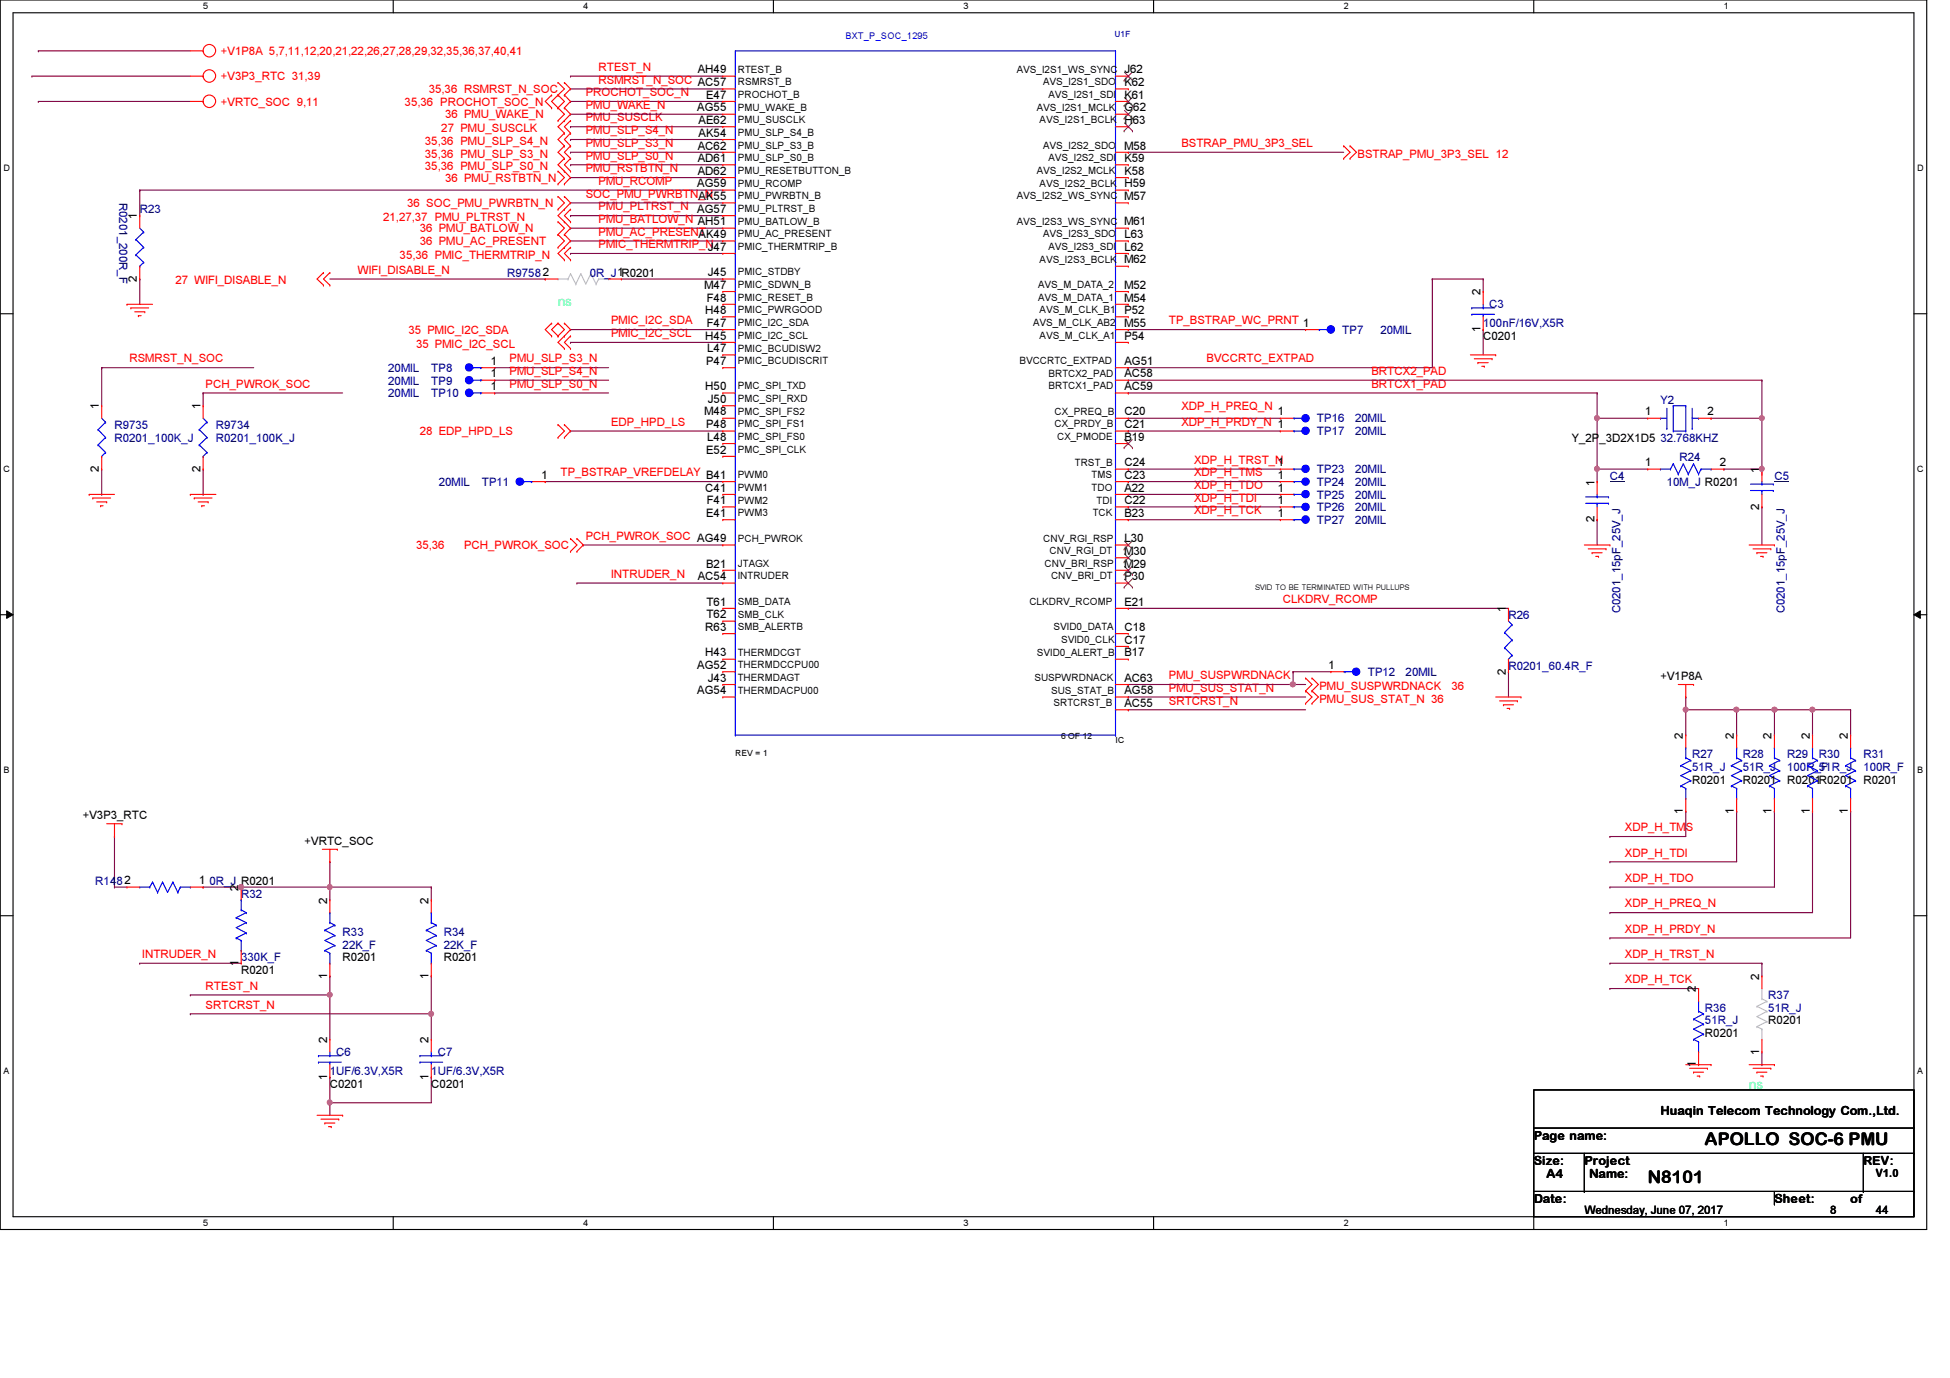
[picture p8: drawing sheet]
<svg xmlns="http://www.w3.org/2000/svg" width="297mm" height="210mm" viewBox="0 0 297 210" stroke-linecap="round" stroke-linejoin="round" font-family="sans-serif">
<defs><g id="words">
<g font-size="2.7">
<text x="259.7" y="174.4">APOLLO SOC-6 PMU</text>
<text x="251" y="180.2">N8101</text>
</g>
<g font-size="2" fill="#00ff80">
<text x="85" y="46.6">ns</text>
<text x="266.4" y="165.9">ns</text>
</g>
<g font-size="1.9">
<text x="233.6" y="173.7">Page name:</text>
<text x="252.9" y="169.8">Huaqin Telecom Technology Com.,Ltd.</text>
<text x="233.6" y="177.5">Size:</text>
<text x="235.6" y="179.5">A4</text>
<text x="241.3" y="177.5">Project</text>
<text x="242.1" y="179.4">Name:</text>
<text x="283.8" y="177.5">REV:</text>
<text x="233.6" y="183.3">Date:</text>
<text x="270.3" y="183.3">Sheet:</text>
</g>
<text font-size="1.8" x="281.9" y="183.2">of</text>
<g font-size="1.7" fill="#f00">
<text x="33.7" y="8.4">+V1P8A 5,7,11,12,20,21,22,26,27,28,29,32,35,36,37,40,41</text>
<text x="91.2" y="10.8">RTEST_N</text>
<text x="33.7" y="12.2">+V3P3_RTC 31,39</text>
<text x="33.7" y="16.1">+VRTC_SOC 9,11</text>
<text x="61.6" y="16.1">35,36 PROCHOT_SOC_N</text>
<text x="65.3" y="14.2">35,36 RSMRST_N_SOC</text>
<text x="89.2" y="14.6">PROCHOT_SOC_N</text>
<text x="89.2" y="16.6">PMU_WAKE_N</text>
<text x="91.2" y="12.7">RSMRST_N_SOC AC57</text>
<text x="64.7" y="22.1">35,36 PMU_SLP_S4_N</text>
<text x="67.2" y="20.2">27 PMU_SUSCLK</text>
<text x="67.8" y="18">36 PMU_WAKE_N</text>
<text x="89.2" y="22.4">PMU_SLP_S3_N</text>
<text x="89.2" y="18.5">PMU_SUSCLK</text>
<text x="89.2" y="20.4">PMU_SLP_S4_N</text>
<text x="180" y="22.4">BSTRAP_PMU_3P3_SEL</text>
<text x="64.7" y="24">35,36 PMU_SLP_S3_N</text>
<text x="64.7" y="26">35,36 PMU_SLP_S0_N</text>
<text x="67.8" y="27.7">36 PMU_RSTBTN_N</text>
<text x="89.2" y="24.3">PMU_SLP_S0_N</text>
<text x="89.2" y="26.2">PMU_RSTBTN_N</text>
<text x="91.2" y="28.2">PMU_RCOMP</text>
<text x="206.8" y="24">BSTRAP_PMU_3P3_SEL 12</text>
<text x="58.4" y="33.7">21,27,37 PMU_PLTRST_N</text>
<text x="62" y="31.5">36 SOC_PMU_PWRBTN_N</text>
<text x="64" y="35.4">36 PMU_BATLOW_N</text>
<text x="89.2" y="30.1">SOC_PMU_PWRBTN_N</text>
<text x="91.2" y="32">PMU_PLTRST_N</text>
<text x="91.2" y="34">PMU_BATLOW_N AH51</text>
<text x="91.2" y="35.9">PMU_AC_PRESENT</text>
<text x="54.5" y="41.7">WIFI_DISABLE_N</text>
<text x="60.9" y="39.5">35,36 PMIC_THERMTRIP_N</text>
<text x="64" y="37.3">36 PMU_AC_PRESENT</text>
<text x="91.2" y="37.8">PMIC_THERMTRIP_N</text>
<text x="26.7" y="43.3">27 WIFI_DISABLE_N</text>
<text x="62.2" y="50.8">35 PMIC_I2C_SDA</text>
<text x="63.4" y="53">35 PMIC_I2C_SCL</text>
<text x="93.1" y="51.4">PMIC_I2C_SCL</text>
<text x="93.1" y="49.4">PMIC_I2C_SDA</text>
<text x="178.1" y="49.4">TP_BSTRAP_WC_PRNT 1</text>
<text x="19.7" y="55.2">RSMRST_N_SOC</text>
<text x="31.3" y="59.1">PCH_PWROK_SOC</text>
<text x="77.6" y="55.2">PMU_SLP_S3_N</text>
<text x="77.6" y="59.1">PMU_SLP_S0_N</text>
<text x="77.6" y="57.1">PMU_SLP_S4_N</text>
<text x="183.8" y="55.2">BVCCRTC_EXTPAD</text>
<text x="208.9" y="59.1">BRTCX1_PAD</text>
<text x="208.9" y="57.1">BRTCX2_PAD</text>
<text x="93.1" y="64.9">EDP_HPD_LS</text>
<text x="180" y="62.5">XDP_H_PREQ_N</text>
<text x="180" y="64.9">XDP_H_PRDY_N 1</text>
<text x="64" y="66.3">28 EDP_HPD_LS</text>
<text x="181.9" y="70.7">XDP_H_TRST_N</text>
<text x="85.4" y="72.6">TP_BSTRAP_VREFDELAY B41</text>
<text x="181.9" y="74.5">XDP_H_TDO</text>
<text x="181.9" y="76.4">XDP_H_TDI</text>
<text x="181.9" y="72.6">XDP_H_TMS</text>
<text x="63.4" y="83.7">35,36</text>
<text x="70.7" y="83.7">PCH_PWROK_SOC</text>
<text x="89.2" y="82.2">PCH_PWROK_SOC AG49</text>
<text x="181.9" y="78.4">XDP_H_TCK</text>
<text x="93.1" y="88">INTRUDER_N</text>
<text x="195.4" y="91.9">CLKDRV_RCOMP</text>
<text x="178.1" y="105.4">PMU_SUS_STAT_N</text>
<text x="178.1" y="107.3">SRTCRST_N</text>
<text x="178.1" y="103.5">PMU_SUSPWRDNACK</text>
<text x="201" y="105.1">PMU_SUSPWRDNACK</text>
<text x="201" y="107">PMU_SUS_STAT_N 36</text>
<text x="221.1" y="105.1">36</text>
<text x="247.5" y="130.5">XDP_H_TDI</text>
<text x="247.5" y="126.6">XDP_H_TMS</text>
<text x="247.5" y="134.3">XDP_H_TDO</text>
<text x="247.5" y="142.1">XDP_H_PRDY_N</text>
<text x="247.5" y="138.2">XDP_H_PREQ_N</text>
<text x="21.7" y="145.9">INTRUDER_N</text>
<text x="247.5" y="149.8">XDP_H_TCK</text>
<text x="247.5" y="145.9">XDP_H_TRST_N</text>
<text x="31.3" y="153.6">SRTCRST_N</text>
<text x="31.3" y="150.7">RTEST_N</text>
</g>
<g font-size="1.7">
<text x="106.3" y="11.2">AH49</text>
<text x="171.3" y="11.2">J62</text>
<text x="106.2" y="17">AG55</text>
<text x="107.6" y="15">E47</text>
<text x="171.3" y="17">G62</text>
<text x="171.3" y="15">K61</text>
<text x="171.3" y="13.1">K62</text>
<text x="106.3" y="22.8">AC62</text>
<text x="106.4" y="20.8">AK54</text>
<text x="106.4" y="18.9">AE62</text>
<text x="171.3" y="22.8">M58</text>
<text x="171.3" y="18.9">H63</text>
<text x="106.2" y="28.5">AG59</text>
<text x="106.3" y="26.6">AD62</text>
<text x="106.3" y="24.7">AD61</text>
<text x="171.3" y="28.5">H59</text>
<text x="171.3" y="26.6">K58</text>
<text x="171.3" y="24.7">K59</text>
<text x="20.9" y="33.4" transform="rotate(-90 20.9 33.4)">1</text>
<text x="106.2" y="32.4">AG57</text>
<text x="106.4" y="30.5">AK55</text>
<text x="171.3" y="34.3">M61</text>
<text x="171.3" y="30.5">M57</text>
<text x="106.4" y="36.3">AK49</text>
<text x="107.8" y="38.2">J47</text>
<text x="171.3" y="40.1">M62</text>
<text x="171.3" y="38.2">L62</text>
<text x="171.3" y="36.3">L63</text>
<text x="20.9" y="42.9" transform="rotate(-90 20.9 42.9)">2</text>
<text x="107.3" y="44">M47</text>
<text x="107.4" y="47.8">H48</text>
<text x="107.7" y="45.9">F48</text>
<text x="107.8" y="42.1">J45</text>
<text x="171.3" y="47.8">P52</text>
<text x="171.3" y="45.9">M54</text>
<text x="171.3" y="44">M52</text>
<text x="225.5" y="45" transform="rotate(-90 225.5 45)">2</text>
<text x="107.4" y="51.7">H45</text>
<text x="107.7" y="49.8">F47</text>
<text x="107.7" y="53.6">L47</text>
<text x="171.3" y="51.7">P54</text>
<text x="171.3" y="49.8">M55</text>
<text x="225.5" y="50.6" transform="rotate(-90 225.5 50.6)">1</text>
<text x="225.9" y="51.8">C0201</text>
<text x="74.8" y="59.4">1</text>
<text x="74.8" y="55.6">1</text>
<text x="74.8" y="57.5">1</text>
<text x="107.4" y="59.4">H50</text>
<text x="107.6" y="55.6">P47</text>
<text x="171.3" y="59.4">AC59</text>
<text x="171.3" y="57.5">AC58</text>
<text x="171.3" y="55.6">AG51</text>
<text x="15.1" y="62.4" transform="rotate(-90 15.1 62.4)">1</text>
<text x="30.5" y="62.4" transform="rotate(-90 30.5 62.4)">1</text>
<text x="107.3" y="63.3">M48</text>
<text x="107.6" y="65.2">P48</text>
<text x="107.8" y="61.4">J50</text>
<text x="171.3" y="65.2">C21</text>
<text x="171.3" y="63.3">C20</text>
<text x="194.6" y="63.3">1</text>
<text x="250.6" y="63.3">1</text>
<text x="260.1" y="63.3">2</text>
<text x="15.1" y="71.8" transform="rotate(-90 15.1 71.8)">2</text>
<text x="30.5" y="71.8" transform="rotate(-90 30.5 71.8)">2</text>
<text x="107.6" y="69.1">E52</text>
<text x="107.7" y="67.1">L48</text>
<text x="171.3" y="71">C24</text>
<text x="171.3" y="67.1">B19</text>
<text x="194.6" y="71">1</text>
<text x="239.4" y="67.3">Y_2P_3D2X1D5</text>
<text x="250.6" y="71">1</text>
<text x="262" y="71">2</text>
<text x="82.5" y="72.9">1</text>
<text x="107.4" y="74.9">C41</text>
<text x="107.7" y="76.8">F41</text>
<text x="171.3" y="76.8">C22</text>
<text x="171.3" y="74.9">A22</text>
<text x="171.3" y="72.9">C23</text>
<text x="194.6" y="72.9">1</text>
<text x="194.6" y="74.9">1</text>
<text x="194.6" y="76.8">1</text>
<text x="242.9" y="74" transform="rotate(-90 242.9 74)">1</text>
<text x="268" y="77.6" transform="rotate(-90 268 77.6)">2</text>
<text x="268" y="72" transform="rotate(-90 268 72)">1</text>
<text x="107.6" y="78.7">E41</text>
<text x="171.3" y="82.6">L30</text>
<text x="171.3" y="78.7">B23</text>
<text x="194.6" y="78.7">1</text>
<text x="242.9" y="79.5" transform="rotate(-90 242.9 79.5)">2</text>
<text x="106.3" y="88.4">AC54</text>
<text x="107.6" y="86.4">B21</text>
<text x="171.3" y="88.4">P30</text>
<text x="171.3" y="86.4">M29</text>
<text x="171.3" y="84.5">M30</text>
<text x="107.6" y="94.2">T62</text>
<text x="107.6" y="92.2">T61</text>
<text x="171.3" y="92.2">E21</text>
<text x="229.4" y="93.3" transform="rotate(-90 229.4 93.3)">1</text>
<text x="106.2" y="101.9">AG52</text>
<text x="107.4" y="100">H43</text>
<text x="107.4" y="96.1">R63</text>
<text x="171.3" y="100">B17</text>
<text x="171.3" y="98">C17</text>
<text x="171.3" y="96.1">C18</text>
<text x="202.4" y="101.9">1</text>
<text x="106.2" y="105.7">AG54</text>
<text x="107.8" y="103.8">J43</text>
<text x="171.3" y="107.7">AC55</text>
<text x="171.3" y="105.7">AG58</text>
<text x="171.3" y="103.8">AC63</text>
<text x="229.4" y="102.7" transform="rotate(-90 229.4 102.7)">2</text>
<text x="252.9" y="103.5">+V1P8A</text>
<text x="256.4" y="112.6" transform="rotate(-90 256.4 112.6)">2</text>
<text x="264.1" y="112.6" transform="rotate(-90 264.1 112.6)">2</text>
<text x="269.9" y="112.6" transform="rotate(-90 269.9 112.6)">2</text>
<text x="275.7" y="112.6" transform="rotate(-90 275.7 112.6)">2</text>
<text x="281.5" y="112.6" transform="rotate(-90 281.5 112.6)">2</text>
<text x="257.8" y="119.4">R0201</text>
<text x="265.5" y="119.4">R0201</text>
<text x="272.2" y="119.4">R0201R0201</text>
<text x="283.8" y="119.4">R0201</text>
<text x="12.6" y="124.8">+V3P3_RTC</text>
<text x="256.4" y="124" transform="rotate(-90 256.4 124)">1</text>
<text x="264.1" y="124" transform="rotate(-90 264.1 124)">1</text>
<text x="269.9" y="124" transform="rotate(-90 269.9 124)">1</text>
<text x="275.7" y="124" transform="rotate(-90 275.7 124)">1</text>
<text x="281.5" y="124" transform="rotate(-90 281.5 124)">1</text>
<text x="46.4" y="128.7">+VRTC_SOC</text>
<text x="30.3" y="134.7">1</text>
<text x="36.3" y="135.7" transform="rotate(-90 36.3 135.7)">2</text>
<text x="49.8" y="137.7" transform="rotate(-90 49.8 137.7)">2</text>
<text x="65.3" y="137.7" transform="rotate(-90 65.3 137.7)">2</text>
<text x="36.3" y="147.1" transform="rotate(-90 36.3 147.1)">1</text>
<text x="36.7" y="148.3">R0201</text>
<text x="49.8" y="149.1" transform="rotate(-90 49.8 149.1)">1</text>
<text x="52.2" y="146.4">R0201</text>
<text x="65.3" y="149.1" transform="rotate(-90 65.3 149.1)">1</text>
<text x="67.6" y="146.4">R0201</text>
<text x="268" y="149.2" transform="rotate(-90 268 149.2)">2</text>
<text x="258.3" y="151.2" transform="rotate(-90 258.3 151.2)">2</text>
<text x="49.8" y="158.9" transform="rotate(-90 49.8 158.9)">2</text>
<text x="65.3" y="158.9" transform="rotate(-90 65.3 158.9)">2</text>
<text x="259.7" y="158">R0201</text>
<text x="268" y="160.7" transform="rotate(-90 268 160.7)">1</text>
<text x="269.4" y="156">R0201</text>
<text x="49.8" y="164.5" transform="rotate(-90 49.8 164.5)">1</text>
<text x="50.2" y="165.7">C0201</text>
<text x="65.3" y="164.5" transform="rotate(-90 65.3 164.5)">1</text>
<text x="65.7" y="165.7">C0201</text>
<text x="258.3" y="162.6" transform="rotate(-90 258.3 162.6)">1</text>
<text x="285.7" y="179.3">V1.0</text>
<text x="241.3" y="185">Wednesday, June 07, 2017</text>
<text x="278.8" y="185">8</text>
<text x="285.8" y="185">44</text>
</g>
<g font-size="1.7" fill="#000080">
<text x="18.2" y="30.9" transform="rotate(90 18.2 30.9)">R0201_200R_F</text>
<text x="21.3" y="32.5">R23</text>
<text x="77.3" y="42.2">R97582</text>
<text x="89.8" y="42.2">0R_J1R0201</text>
<text x="226.9" y="47">C3</text>
<text x="204.5" y="50.8">TP7</text>
<text x="210.3" y="50.8">20MIL</text>
<text x="225.9" y="49.9">100nF/16V,X5R</text>
<text x="59.1" y="56.6">20MIL</text>
<text x="59.1" y="58.6">20MIL</text>
<text x="65.7" y="56.6">TP8</text>
<text x="65.7" y="58.6">TP9</text>
<text x="17.4" y="65.3">R9735</text>
<text x="32.9" y="65.3">R9734</text>
<text x="59.1" y="60.5">20MIL</text>
<text x="65.7" y="60.5">TP10</text>
<text x="200.6" y="64.3">TP16</text>
<text x="206.4" y="64.3">20MIL</text>
<text x="252.9" y="61.5">Y2</text>
<text x="17.4" y="67.3">R0201_100K_J</text>
<text x="32.9" y="67.3">R0201_100K_J</text>
<text x="200.6" y="66.3">TP17</text>
<text x="206.4" y="66.3">20MIL</text>
<text x="252.9" y="67.3">32.768KHZ</text>
<text x="255.8" y="70.1">R24</text>
<text x="66.8" y="74">20MIL</text>
<text x="73.4" y="74">TP11</text>
<text x="200.6" y="72.1">TP23</text>
<text x="200.6" y="74">TP24</text>
<text x="200.6" y="75.9">TP25</text>
<text x="200.6" y="77.9">TP26</text>
<text x="206.4" y="72.1">20MIL</text>
<text x="206.4" y="74">20MIL</text>
<text x="206.4" y="75.9">20MIL</text>
<text x="206.4" y="77.9">20MIL</text>
<text x="245.2" y="73.1">C4</text>
<text x="253.9" y="74">10M_J R0201</text>
<text x="270.3" y="73.1">C5</text>
<text x="200.6" y="79.8">TP27</text>
<text x="206.4" y="79.8">20MIL</text>
<text x="229.8" y="94.3">R26</text>
<text x="246.8" y="93.4" transform="rotate(-90 246.8 93.4)">C0201_15pF_25V_J</text>
<text x="271.9" y="93.4" transform="rotate(-90 271.9 93.4)">C0201_15pF_25V_J</text>
<text x="208.4" y="103">TP12</text>
<text x="214.1" y="103">20MIL</text>
<text x="229.8" y="102">R0201_60.4R_F</text>
<text x="257.8" y="115.5">R27</text>
<text x="257.8" y="117.4">51R_J</text>
<text x="265.5" y="115.5">R28</text>
<text x="265.5" y="117.4">51R_J</text>
<text x="272.2" y="115.5">R29</text>
<text x="272.2" y="117.4">100R_F</text>
<text x="277.1" y="115.5">R30</text>
<text x="277.1" y="117.4">51R_J</text>
<text x="283.8" y="115.5">R31</text>
<text x="283.8" y="117.4">100R_F</text>
<text x="14.5" y="134.8">R1482</text>
<text x="31.9" y="134.8">0R_J R0201</text>
<text x="36.7" y="136.7">R32</text>
<text x="52.2" y="142.5">R33</text>
<text x="67.6" y="142.5">R34</text>
<text x="36.7" y="146.4">330K_F</text>
<text x="52.2" y="144.5">22K_F</text>
<text x="67.6" y="144.5">22K_F</text>
<text x="259.7" y="154.1">R36</text>
<text x="269.4" y="152.2">R37</text>
<text x="269.4" y="154.1">51R_J</text>
<text x="51.2" y="160.9">C6</text>
<text x="66.7" y="160.9">C7</text>
<text x="259.7" y="156">51R_J</text>
<text x="50.2" y="163.8">1UF/6.3V,X5R</text>
<text x="65.7" y="163.8">1UF/6.3V,X5R</text>
</g>
<g font-size="1.5">
<text x="112.4" y="11">RTEST_B</text>
<text x="154.9" y="11">AVS_I2S1_WS_SYNC</text>
<text x="112.4" y="16.8">PMU_WAKE_B</text>
<text x="112.4" y="14.9">PROCHOT_B</text>
<text x="112.4" y="13">RSMRST_B</text>
<text x="157.9" y="16.8">AVS_I2S1_MCLK</text>
<text x="158.9" y="13">AVS_I2S1_SDO</text>
<text x="159.7" y="14.9">AVS_I2S1_SDI</text>
<text x="112.4" y="22.6">PMU_SLP_S3_B</text>
<text x="112.4" y="20.7">PMU_SLP_S4_B</text>
<text x="112.4" y="18.8">PMU_SUSCLK</text>
<text x="158.4" y="18.8">AVS_I2S1_BCLK</text>
<text x="158.9" y="22.6">AVS_I2S2_SDO</text>
<text x="112.4" y="28.4">PMU_RCOMP</text>
<text x="112.4" y="26.5">PMU_RESETBUTTON_B</text>
<text x="112.4" y="24.6">PMU_SLP_S0_B</text>
<text x="157.9" y="26.5">AVS_I2S2_MCLK</text>
<text x="158.4" y="28.4">AVS_I2S2_BCLK</text>
<text x="159.7" y="24.6">AVS_I2S2_SDI</text>
<text x="112.4" y="34.2">PMU_BATLOW_B</text>
<text x="112.4" y="32.3">PMU_PLTRST_B</text>
<text x="112.4" y="30.4">PMU_PWRBTN_B</text>
<text x="154.9" y="34.2">AVS_I2S3_WS_SYNC</text>
<text x="154.9" y="30.4">AVS_I2S2_WS_SYNC</text>
<text x="112.4" y="42">PMIC_STDBY</text>
<text x="112.4" y="38.1">PMIC_THERMTRIP_B</text>
<text x="112.4" y="36.2">PMU_AC_PRESENT</text>
<text x="158.4" y="40">AVS_I2S3_BCLK</text>
<text x="158.9" y="36.2">AVS_I2S3_SDO</text>
<text x="159.7" y="38.1">AVS_I2S3_SDI</text>
<text x="112.4" y="47.8">PMIC_PWRGOOD</text>
<text x="112.4" y="45.8">PMIC_RESET_B</text>
<text x="112.4" y="43.9">PMIC_SDWN_B</text>
<text x="158.2" y="45.8">AVS_M_DATA_1</text>
<text x="158.2" y="43.9">AVS_M_DATA_2</text>
<text x="158.4" y="47.8">AVS_M_CLK_B1</text>
<text x="112.4" y="53.6">PMIC_BCUDISW2</text>
<text x="112.4" y="51.6">PMIC_I2C_SCL</text>
<text x="112.4" y="49.7">PMIC_I2C_SDA</text>
<text x="157.4" y="49.7">AVS_M_CLK_AB2</text>
<text x="158.4" y="51.6">AVS_M_CLK_A1</text>
<text x="112.4" y="59.3">PMC_SPI_TXD</text>
<text x="112.4" y="55.5">PMIC_BCUDISCRIT</text>
<text x="155.3" y="55.5">BVCCRTC_EXTPAD</text>
<text x="159.7" y="59.3">BRTCX1_PAD</text>
<text x="159.7" y="57.4">BRTCX2_PAD</text>
<text x="112.4" y="65.1">PMC_SPI_FS1</text>
<text x="112.4" y="63.2">PMC_SPI_FS2</text>
<text x="112.4" y="61.3">PMC_SPI_RXD</text>
<text x="160.7" y="65.1">CX_PRDY_B</text>
<text x="160.7" y="63.2">CX_PREQ_B</text>
<text x="112.4" y="69">PMC_SPI_CLK</text>
<text x="112.4" y="67.1">PMC_SPI_FS0</text>
<text x="161" y="67.1">CX_PMODE</text>
<text x="163.7" y="70.9">TRST_B</text>
<text x="112.4" y="76.7">PWM2</text>
<text x="112.4" y="74.8">PWM1</text>
<text x="112.4" y="72.9">PWM0</text>
<text x="166.3" y="74.8">TDO</text>
<text x="166.3" y="72.9">TMS</text>
<text x="167" y="76.7">TDI</text>
<text x="112.4" y="82.5">PCH_PWROK</text>
<text x="112.4" y="78.6">PWM3</text>
<text x="158.9" y="82.5">CNV_RGI_RSP</text>
<text x="166.5" y="78.6">TCK</text>
<text x="112.4" y="88.3">INTRUDER</text>
<text x="112.4" y="86.4">JTAGX</text>
<text x="159.1" y="86.4">CNV_BRI_RSP</text>
<text x="159.9" y="84.4">CNV_RGI_DT</text>
<text x="160.1" y="88.3">CNV_BRI_DT</text>
<text x="112.4" y="94.1">SMB_CLK</text>
<text x="112.4" y="92.2">SMB_DATA</text>
<text x="156.8" y="92.2">CLKDRV_RCOMP</text>
<text x="112.4" y="101.8">THERMDCCPU00</text>
<text x="112.4" y="99.9">THERMDCGT</text>
<text x="112.4" y="96">SMB_ALERTB</text>
<text x="157.9" y="99.9">SVID0_ALERT_B</text>
<text x="160.5" y="96">SVID0_DATA</text>
<text x="161.6" y="97.9">SVID0_CLK</text>
<text x="112.4" y="105.7">THERMDACPU00</text>
<text x="112.4" y="103.7">THERMDAGT</text>
<text x="157.6" y="103.7">SUSPWRDNACK</text>
<text x="160.1" y="105.7">SUS_STAT_B</text>
<text x="160.5" y="107.6">SRTCRST_B</text>
</g>
<g font-size="1.4">
<text x="30.9" y="1.4">5</text>
<text x="88.9" y="1.4">4</text>
<text x="146.8" y="1.4">3</text>
<text x="204.7" y="1.4">2</text>
<text x="262.6" y="1.4">1</text>
<text x=".5" y="26.1">D</text>
<text x="292.1" y="26.1">D</text>
<text x=".5" y="71.9">C</text>
<text x="292.1" y="71.9">C</text>
<text x=".5" y="117.8">B</text>
<text x="292.1" y="117.8">B</text>
<text x=".5" y="163.6">A</text>
<text x="292.1" y="163.6">A</text>
<text x="30.9" y="186.8">5</text>
<text x="88.9" y="186.8">4</text>
<text x="146.8" y="186.8">3</text>
<text x="204.7" y="186.8">2</text>
<text x="262.6" y="186.8">1</text>
</g>
<text font-size="1.4" fill="#00f" x="128.8" y="6">BXT_P_SOC_1295</text>
<text font-size="1.3" fill="#000080" x="169.8" y="5.6">U1F</text>
<g font-size="1.3">
<text x="161.6" y="112.6">6 OF 12</text>
<text x="169.9" y="113.2">IC</text>
<text x="112" y="115.1">REV = 1</text>
</g>
<text font-size="1.1" x="191.2" y="89.9">SVID TO BE TERMINATED WITH PULLUPS</text>
</g></defs>
<path d="M0 0h293.5v187.3h-293.5zM2 1.9h289.5v183.4h-289.5z" fill="none" stroke="#000" stroke-width=".17"/>
<g fill="#fff">
<path d="M30.9 .2h.8v1.5h-.8z"/>
<path d="M30.9 185.5h.8v1.6h-.8z"/>
</g>
<path d="M59.9 0v1.9M59.9 185.3v2" fill="none" stroke="#000" stroke-width=".17"/>
<g fill="#fff">
<path d="M88.9 .2h.7v1.5h-.7z"/>
<path d="M88.9 185.5h.7v1.6h-.7z"/>
</g>
<path d="M117.8 0v1.9M117.8 185.3v2" fill="none" stroke="#000" stroke-width=".17"/>
<g fill="#fff">
<path d="M146.8 .2h.7v1.5h-.7z"/>
<path d="M146.8 185.5h.7v1.6h-.7z"/>
</g>
<path d="M175.7 0v1.9M175.7 185.3v2" fill="none" stroke="#000" stroke-width=".17"/>
<g fill="#fff">
<path d="M204.7 .2h.7v1.5h-.7z"/>
<path d="M204.7 185.5h.7v1.6h-.7z"/>
</g>
<path d="M233.6 0v1.9M233.6 185.3v2" fill="none" stroke="#000" stroke-width=".17"/>
<g fill="#fff">
<path d="M262.6 .2h.8v1.5h-.8z"/>
<path d="M262.6 185.5h.8v1.6h-.8z"/>
<path d="M.5 24.8h1v1.6h-1z"/>
<path d="M292.1 24.8h.9v1.6h-.9z"/>
<path d="M.5 70.7h1v1.5h-1z"/>
<path d="M292.1 70.7h.9v1.5h-.9z"/>
</g>
<path d="M0 47.8h2M291.5 47.8h2" fill="none" stroke="#000" stroke-width=".17"/>
<g fill="#fff">
<path d="M.5 116.5h.9v1.6h-.9z"/>
<path d="M292.1 116.5h.8v1.6h-.8z"/>
</g>
<path d="M0 93.6h2M291.5 93.6h2" fill="none" stroke="#000" stroke-width=".17"/>
<path d="M1 93l1 .6-1 .6zM291.5 93.6l1-.6v1.2z" fill="#000"/>
<path d="M1 93l1 .6-1 .6zM291.5 93.6l1-.6v1.2z" fill="none" stroke="#000" stroke-width=".15"/>
<g fill="#fff">
<path d="M.5 162.4h.9v1.5h-.9z"/>
<path d="M292.1 162.4h.8v1.5h-.8z"/>
</g>
<path d="M0 139.5h2M291.5 139.5h2" fill="none" stroke="#000" stroke-width=".17"/>
<g fill="none" stroke="#800040" stroke-width=".17">
<path d="M21.3 42.5h.1M21.3 42.5v3.9M50.2 135.1h.1M50.2 135.1v2M50.2 135.1h15.5M65.7 135.1h.1M65.7 135.1v2M50.2 148.7h.1M50.2 148.7v2.9M50.2 168h.1M50.2 164.1h.1M50.2 164.1v3.9"/>
<path d="M65.7 164.1h.1M65.7 164.1v3.9h-15.5"/>
</g>
<circle cx="50.2" cy="167.9" r=".38" fill="#f0f"/>
<circle cx="50.2" cy="167.9" r=".38" fill="none" stroke="#f0f" stroke-width=".17"/>
<path d="M29 154.4h.1M29 154.4h36.7M65.7 148.7h.1M65.7 154.4h.1M65.7 148.7v9.6M50.2 168h.1M50.2 168v1.9" fill="none" stroke="#800040" stroke-width=".17"/>
<circle cx="65.7" cy="154.4" r=".38" fill="#f0f"/>
<circle cx="65.7" cy="154.4" r=".38" fill="none" stroke="#f0f" stroke-width=".17"/>
<path d="M36.7 135.1h.1M50.2 131.3h.1M50.2 131.3v3.8h-13.5M21.3 146.7h.1M21.3 146.7h15.4M50.2 151.6h.1M50.2 151.6v6.7" fill="none" stroke="#800040" stroke-width=".17"/>
<circle cx="50.2" cy="135.1" r=".38" fill="#f0f"/>
<circle cx="50.2" cy="135.1" r=".38" fill="none" stroke="#f0f" stroke-width=".17"/>
<circle cx="36.7" cy="135.1" r=".38" fill="#f0f"/>
<circle cx="36.7" cy="135.1" r=".38" fill="none" stroke="#f0f" stroke-width=".17"/>
<path d="M29 151.6h.1M29 151.6h21.2" fill="none" stroke="#800040" stroke-width=".17"/>
<circle cx="50.2" cy="151.5" r=".37" fill="#f0f"/>
<circle cx="50.2" cy="151.5" r=".37" fill="none" stroke="#f0f" stroke-width=".17"/>
<path d="M264.5 108.1h.1M264.5 108.1h5.8" fill="none" stroke="#800040" stroke-width=".17"/>
<circle cx="270.3" cy="108.1" r=".37" fill="#f0f"/>
<circle cx="270.3" cy="108.1" r=".37" fill="none" stroke="#f0f" stroke-width=".17"/>
<path d="M256.8 108.1h.1M256.8 108.1h7.7M270.3 108.1h.1M270.3 108.1v3.9" fill="none" stroke="#800040" stroke-width=".17"/>
<circle cx="264.5" cy="108.1" r=".37" fill="#f0f"/>
<circle cx="264.5" cy="108.1" r=".37" fill="none" stroke="#f0f" stroke-width=".17"/>
<circle cx="256.8" cy="108.1" r=".37" fill="#f0f"/>
<circle cx="256.8" cy="108.1" r=".37" fill="none" stroke="#f0f" stroke-width=".17"/>
<path d="M256.8 108.1h.1M256.8 106.2h.1M256.8 106.2v5.8M264.5 108.1h.1M264.5 108.1v3.9M270.3 108.1h.1M270.3 108.1h11.6M276.1 108.1h.1M276.1 108.1v3.9M281.9 108.1h.1M281.9 108.1v3.9" fill="none" stroke="#800040" stroke-width=".17"/>
<circle cx="276.1" cy="108.1" r=".37" fill="#f0f"/>
<circle cx="276.1" cy="108.1" r=".37" fill="none" stroke="#f0f" stroke-width=".17"/>
<path d="M171.9 59.9h.1M171.9 59.9h71.4M243.3 71.5h.1M243.3 71.5h7.7M243.3 71.5v1.9" fill="none" stroke="#800040" stroke-width=".17"/>
<circle cx="243.2" cy="71.4" r=".38" fill="#f0f"/>
<circle cx="243.2" cy="71.4" r=".38" fill="none" stroke="#f0f" stroke-width=".17"/>
<path d="M268.4 57.9h.1M268.4 57.9v5.8" fill="none" stroke="#800040" stroke-width=".17"/>
<circle cx="268.4" cy="63.7" r=".37" fill="#f0f"/>
<circle cx="268.4" cy="63.7" r=".37" fill="none" stroke="#f0f" stroke-width=".17"/>
<path d="M262.6 71.5h.1M262.6 71.5h5.8M268.4 71.5h.1M268.4 71.5v.9" fill="none" stroke="#800040" stroke-width=".17"/>
<circle cx="268.4" cy="71.4" r=".38" fill="#f0f"/>
<circle cx="268.4" cy="71.4" r=".38" fill="none" stroke="#f0f" stroke-width=".17"/>
<g fill="none" stroke="#800040" stroke-width=".17">
<path d="M86.9 19.3h.1M86.9 15.5h.1M86.9 17.4h.1M86.9 11.6h.1M86.9 13.5h.1M86.9 19.3h23.2M86.9 15.5h23.2M86.9 17.4h23.2M86.9 11.6h23.2M86.9 13.5h23.2M21.3 29h.1M21.3 29h88.8"/>
<path d="M21.3 29v3.9M86.9 32.9h.1M86.9 34.8h.1M86.9 36.7h.1M86.9 38.6h.1M86.9 23.2h.1M86.9 25.1h.1M86.9 27.1h.1M86.9 21.3h.1M86.9 30.9h.1M86.9 23.2h23.2M86.9 32.9h23.2"/>
<path d="M86.9 34.8h23.2M86.9 36.7h23.2M86.9 38.6h23.2M86.9 25.1h23.2M86.9 27.1h23.2M86.9 21.3h23.2M86.9 30.9h23.2M171.9 23.2h.1M171.9 23.2h32.8M50.2 42.5h32.9M75.3 56h.1M75.3 59.9h.1"/>
<path d="M75.3 57.9h.1M75.3 56h17.4M75.3 57.9h17.4M75.3 59.9h17.4M83.1 42.5h.1M86.9 52.2h.1M86.9 50.2h.1M86.9 52.2h23.2M86.9 50.2h23.2M171.9 56h.1M171.9 57.9h.1M171.9 50.2h.1"/>
<path d="M171.9 57.9h96.5M171.9 50.2h27M218.2 42.5h.1M218.2 42.5h7.7M218.2 42.5v13.5h-46.3M225.9 42.5h.1M225.9 42.5v1.9M243.3 59.9h.1M243.3 59.9v11.6M83.1 73.4h.1M83.1 73.4h27M86.9 65.7h.1"/>
<path d="M86.9 65.7h23.2M171.9 63.7h.1M171.9 65.7h.1M171.9 75.3h.1M171.9 77.2h.1M171.9 79.2h.1M171.9 71.5h.1M171.9 65.7h23.1M171.9 63.7h23.1M171.9 75.3h23.1M171.9 77.2h23.1M171.9 79.2h23.1"/>
<path d="M171.9 71.5h23.1M243.3 63.7h.1M268.4 63.7h.1M268.4 77.2h.1M268.4 63.7v7.8M268.4 77.2v5.8M87.9 88.8h.1M87.9 88.8h22.2M88.9 83h.1M88.9 83h21.2M171.9 92.7h.1M171.9 92.7h57.9"/>
<path d="M171.9 106.2h.1M171.9 108.1h.1M171.9 104.3h.1M171.9 106.2h27M171.9 104.3h27M171.9 108.1h27M197 104.3h.1M197 102.3h.1M197 102.3v2M197 102.3h5.7M245.2 131.3h.1M245.2 139h.1"/>
<path d="M245.2 127.4h.1M245.2 135.1h.1M256.8 123.6h.1M256.8 123.6v3.8h-11.6M264.5 123.6h.1M264.5 123.6v7.7h-19.3M270.3 123.6h.1M270.3 123.6v11.5h-25.1M276.1 123.6h.1M276.1 123.6v15.4h-30.9M281.9 123.6h.1M281.9 123.6v19.3h-36.7"/>
<path d="M245.2 142.9h.1M245.2 150.6h.1M245.2 146.7h.1M245.2 150.6h13.5M245.2 146.7h23.2M268.4 146.7h.1M268.4 146.7v2"/>
</g>
<circle cx="196.9" cy="104.2" r=".37" fill="#f0f"/>
<circle cx="196.9" cy="104.2" r=".37" fill="none" stroke="#f0f" stroke-width=".17"/>
<path d="M243.3 79.2h.1M243.3 63.7h.1M243.3 79.2v3.8M243.3 63.7h7.7" fill="none" stroke="#800040" stroke-width=".17"/>
<circle cx="243.3" cy="63.7" r=".37" fill="#f0f"/>
<circle cx="243.3" cy="63.7" r=".37" fill="none" stroke="#f0f" stroke-width=".17"/>
<g fill="none" stroke="#800040" stroke-width=".17">
<path d="M4.9 11.6h.1M4.9 11.6h24.1M5.8 7.7h.1M5.8 15.5h.1M5.8 7.7h23.2M5.8 15.5h23.2M15.5 56h.1M15.5 56h23.1M15.5 56v5.8M30.9 59.9h.1M30.9 59.9h21.3M30.9 59.9v1.9"/>
<path d="M94.7 42.5h15.4M110.1 42.5h.1M225.9 50.2h.1M225.9 50.2v3.9M15.5 75.3h.1M15.5 71.5v3.8M30.9 75.3h.1M30.9 71.5v3.8M171.9 73.4h.1M171.9 73.4h23.1M260.6 63.7h.1M260.6 63.7h7.8"/>
<path d="M229.8 102.3h.1M229.8 102.3v3.9M17.4 127.4h.1M17.4 135.1h.1M17.4 135.1h1.9M17.4 127.4v7.7M30.9 135.1h.1M30.9 135.1h5.8M268.4 162.2h.1M268.4 160.2v2"/>
</g>
<g fill="none" stroke="#f00" stroke-width=".17">
<path d="M29 7.7h1.9M29 11.6h1.9M29 15.5h1.9M30.9 7.7h.1M30.9 11.6h.1M30.9 15.5h.1M84 14.5h.1M84 16.4h.1M84 14.5l-.9 1 .9 .9M85 14.5h.1M85 16.4h.1M85 12.6h.1"/>
<path d="M85 18.4h.1M85 14.5l1 1-1 .9M85 14.5l-1 1 2 1.9-1 1M85 12.6l1 .9-1 1M86 18.4h.1M86 14.5h.1M86 16.4h.1M86 12.6h.1M86 18.4l-1 .9 1 1M86 14.5l.9 1-.9 .9M86 12.6l.9 .9-.9 1M86 16.4l.9 1-.9 1"/>
<path d="M86.9 18.4h.1M86.9 18.4l-.9 .9 .9 1M85 28h.1M85 26.1h.1M85 31.9h.1M85 29.9h.1M85 35.7h.1M85 33.8h.1M85 37.7h.1M85 26.1l1 1-1 .9M85 29.9l1 1-1 1M85 33.8l1 1-1 .9"/>
<path d="M85 35.7l1 1-1 1M86 20.3h.1M86 22.2h.1M86 24.1h.1M86 26.1h.1M86 28h.1M86 29.9h.1M86 31.9h.1M86 33.8h.1M86 35.7h.1M86 37.7h.1M86 39.6h.1"/>
<path d="M86 20.3l-1 1 1 .9M86 22.2l-1 1 1 .9M86 24.1l-1 1 1 1M86 26.1l.9 1-.9 .9M86 29.9l.9 1-.9 1M86 31.9l-1 1 1 .9M86 33.8l.9 1-.9 .9M86 35.7l.9 1-.9 1M86 37.7l-1 .9 1 1M86.9 20.3h.1M86.9 22.2h.1M86.9 24.1h.1"/>
<path d="M86.9 26.1h.1M86.9 31.9h.1M86.9 33.8h.1M86.9 37.7h.1M86.9 39.6h.1M86.9 20.3l-.9 1 .9 .9M86.9 22.2l-.9 1 .9 .9M86.9 24.1l-.9 1 .9 1M86.9 31.9l-.9 1 .9 .9M86.9 37.7l-.9 .9 .9 1M204.7 22.2h.1M204.7 24.1h.1"/>
<path d="M204.7 22.2l1 1-1 .9M205.7 22.2h.1M205.7 24.1h.1M205.7 22.2l.9 1-.9 .9M19.3 46.4h.1M19.3 46.4h3.9M19.9 46.9h.1M19.9 46.9h2.7M20.5 47.5h1.6M21.1 48.1h.1M21.1 48.1h.4M22.1 47.5h.1"/>
<path d="M49.3 41.5h.1M49.3 43.4h.1M49.3 41.5l-1 1 1 .9M50.2 41.5h.1M50.2 43.4h.1M50.2 41.5l-.9 1 .9 .9M84 49.2h.1M84 51.2h.1M84 49.2l-.9 1 .9 1M85 49.2h.1M85 51.2h.1M85 49.2l1 1-1 1"/>
<path d="M85 49.2l-1 1 1 1M86 49.2h.1M86 51.2h.1M86 53.1h.1M86 49.2l.9 1-.9 1M86 51.2l-1 1 1 .9M86.9 51.2h.1M86.9 53.1h.1M86.9 51.2l-.9 1 .9 .9M224 54.1h3.8M224.6 54.7h2.7M225.1 55.2h.1"/>
<path d="M225.1 55.2h1.6M225.7 55.8h.4M226.1 55.8h.1M227.3 54.7h.1M227.8 54.1h.1M13.6 75.3h.1M13.6 75.3h3.8M14.1 75.9h.1M14.1 75.9h2.7M14.7 76.5h1.6M15.3 77h.1M15.3 77h.4"/>
<path d="M16.3 76.5h.1M29 75.3h.1M29 75.3h3.9M29.6 75.9h.1M29.6 75.9h2.7M30.2 76.5h1.5M30.7 77h.1M30.7 77h.5M31.7 76.5h.1M85 66.6h.1M85 64.7h.1M85 64.7l1 1-1 .9"/>
<path d="M86 64.7h.1M86 66.6h.1M86 64.7l.9 1-.9 .9M86.9 84h.1M86.9 82h.1M86.9 82l1 1-1 1M87.9 82h.1M87.9 84h.1M87.9 82l1 1-1 1M229.8 92.7h.1M229.8 92.7v1.9M241.3 83h3.9"/>
<path d="M241.9 83.6h2.7M242.5 84.2h.1M242.5 84.2h1.5M243.1 84.8h.4M243.5 84.8h.1M244.6 83.6h.1M245.2 83h.1M266.4 83h3.9M267 83.6h2.7M267.6 84.2h.1M267.6 84.2h1.6M268.2 84.8h.4"/>
<path d="M268.6 84.8h.1M269.7 83.6h.1M270.3 83h.1M198.9 103.3h.1M198.9 105.2h.1M198.9 107.1h.1M198.9 103.3l1 1-1 .9M198.9 105.2l1 1-1 .9M199.9 103.3h.1M199.9 105.2h.1M199.9 107.1h.1M199.9 103.3l.9 1-.9 .9"/>
<path d="M199.9 105.2l.9 1-.9 .9M227.8 106.2h3.9M228.4 106.8h2.7M229 107.4h.1M229 107.4h1.5M229.6 107.9h.4M229.8 102.3h.1M229.8 100.4v1.9M230 107.9h.1M231.1 106.8h.1M231.7 106.2h.1M255.6 104.3h2.4"/>
<path d="M256.8 106.2h.1M256.8 104.3v1.9M258 104.3h.1M270.3 112h.1M270.3 112v1.9M16.3 125.5h2.3M17.4 127.4h.1M17.4 125.5v1.9M18.6 125.5h.1M49.1 129.4h2.3M50.2 131.3h.1M50.2 129.4v1.9"/>
<path d="M51.4 129.4h.1M270.3 123.6h.1M270.3 121.6v2M48.3 169.9h3.9M48.9 170.5h2.7M49.5 171.1h.1M49.5 171.1h1.5M50 171.6h.5M50.5 171.6h.1M51.6 170.5h.1M52.2 169.9h.1M256.8 162.2h3.8"/>
<path d="M257.4 162.7h2.7M258 163.3h.1M258 163.3h1.5M258.5 163.9h.4M258.9 163.9h.1M260.1 162.7h.1M260.6 162.2h.1M266.4 162.2h3.9M267 162.7h2.7M267.6 163.3h.1M267.6 163.3h1.6M268.2 163.9h.4"/>
<path d="M268.6 163.9h.1M269.7 162.7h.1M270.3 162.2h.1"/>
<circle cx="31.9" cy="7.7" r=".95"/>
<circle cx="31.9" cy="11.6" r=".95"/>
<circle cx="31.9" cy="15.4" r=".95"/>
</g>
<g fill="none" stroke="#000" stroke-width=".17">
<path d="M233.6 166h57.9v19.3h-57.9zM233.6 171.8h57.9M233.6 175.7h57.9M241.3 175.7v5.8M283.8 175.7v5.8M291.5 171.8h.1M291.5 175.7h.1M233.6 181.5h57.9M241.3 181.5h.1M270.3 183.4h.1M270.3 181.5v1.9M283.8 181.5h.1"/>
<path d="M291.5 181.5h.1"/>
</g>
<g fill="none" stroke="#00f" stroke-width=".17">
<path d="M197 79.2h1.3M197.1 79.2h.1M198.3 79.2h.1M229.2 96.4h.1M229.2 98.7h.1M229.2 98.7l1.1 1.1M229.2 96.4l1.1 1.1M229.8 94.6l.5 .6M230.3 99.8h.1M230.3 95.2h.1M230.3 97.5h.1M230.3 99.8l-.5 .6"/>
<path d="M230.3 95.2l-1.1 1.2M230.3 97.5l-1.1 1.2M229.8 100.4h.1M269.5 119.7h.1M269.5 116.6h.1M269.5 119.7l.8 .4M269.5 116.6l1.6 .8M270.3 113.9h.1M270.3 115.4h.1M270.3 113.9v1.5M270.3 115.4l.8 .4M271.1 118.9h.1"/>
<path d="M271.1 115.8h.1M271.1 117.4h.1M271.1 118.9l-1.6 .8M271.1 117.4l-1.6 .8 1.6 .7M271.1 115.8l-1.6 .8M270.3 121.6h.1M270.3 120.1h.1M270.3 120.1v1.5"/>
</g>
<circle cx="198.9" cy="79.1" r=".56" fill="#00f"/>
<g fill="none" stroke="#00f" stroke-width=".17">
<path d="M72 59.9h.1M72 59.9h1.4M73.2 59.9h.1"/>
<circle cx="198.9" cy="79.1" r=".56"/>
</g>
<path d="M195 79.2h.1M195 79.2h2" fill="none" stroke="#f00" stroke-width=".17"/>
<circle cx="71.4" cy="59.8" r=".56" fill="#00f"/>
<g fill="none" stroke="#00f" stroke-width=".17">
<path d="M197 63.7h1.3M197.1 63.7h.1M198.3 63.7h.1"/>
<circle cx="71.4" cy="59.8" r=".56"/>
</g>
<path d="M73.4 59.9h1.9M75.3 59.9h.1" fill="none" stroke="#f00" stroke-width=".17"/>
<circle cx="198.9" cy="63.7" r=".56" fill="#00f"/>
<g fill="none" stroke="#00f" stroke-width=".17">
<path d="M200.8 50.2h1.4M201 50.2h.1M202.2 50.2h.1M241.6 76.7h3.4M241.6 75.7h3.4M243.3 75.7h.1M243.3 76.7h.1M243.3 75.3v.4M243.3 76.7v.5M245 76.7h.1M245 75.7h.1M252.9 71.5h.1"/>
<path d="M252.9 71.5h1.6M254.5 71.5h.1M254.9 70.7h.1M254.9 70.7l-.4 .8M254.9 70.7l.7 1.5M255.6 72.2h.1M255.6 72.2l.8-1.5 .8 1.5M257.2 72.2h.1M258 70.7h.1M258 70.7l.7 1.5M258 70.7l-.8 1.5M258.7 72.2h.1"/>
<path d="M259.1 71.5h.1M259.1 71.5h1.5M259.1 71.5l-.4 .7M260.6 71.5h.1M266.7 74.7h3.4M266.7 73.7h3.4M268.4 73.7h.1M268.4 74.7h.1M268.4 73.4v.3M268.4 74.7v.6M270.1 74.7h.1M270.1 73.7h.1"/>
<circle cx="198.9" cy="63.7" r=".56"/>
</g>
<g fill="none" stroke="#f00" stroke-width=".17">
<path d="M195 63.7h.1M195 63.7h2M243.3 73.4h.1M243.3 79.2h.1M243.3 73.4v1.9M243.3 77.2v2M251 71.5h.1M251 71.5h1.9M260.6 71.5h2M262.6 71.5h.1M268.4 71.5h.1M268.4 77.2h.1"/>
<path d="M268.4 71.5v1.9M268.4 75.3v1.9"/>
</g>
<path d="M245.2 73.3h2.3M270.3 73.3h2.2" fill="none" stroke="#000080" stroke-width=".15"/>
<circle cx="202.7" cy="50.2" r=".56" fill="#00f"/>
<g fill="none" stroke="#00f" stroke-width=".17">
<path d="M197 65.7h1.3M197.1 65.7h.1M198.3 65.7h.1"/>
<circle cx="202.7" cy="50.2" r=".56"/>
</g>
<path d="M198.9 50.2h.1M198.9 50.2h1.9" fill="none" stroke="#f00" stroke-width=".17"/>
<circle cx="198.9" cy="65.6" r=".56" fill="#00f"/>
<g fill="none" stroke="#00f" stroke-width=".17">
<path d="M197 71.5h1.3M197.1 71.5h.1M198.3 71.5h.1M281.1 119.7h.1M281.1 116.6h.1M281.1 119.7l.8 .4M281.1 116.6l1.6 .8M281.9 113.9h.1M281.9 115.4h.1M281.9 113.9v1.5M281.9 115.4l.8 .4M282.7 118.9h.1"/>
<path d="M282.7 115.8h.1M282.7 117.4h.1M282.7 118.9l-1.6 .8M282.7 117.4l-1.6 .8 1.6 .7M282.7 115.8l-1.6 .8M281.9 121.6h.1M281.9 120.1h.1M281.9 120.1v1.5"/>
<circle cx="198.9" cy="65.6" r=".56"/>
</g>
<path d="M83.1 42.5h.1M83.1 42.5h1.9M92.7 42.5h2M94.7 42.5h.1M195 65.7h.1M195 65.7h2M281.9 112h.1M281.9 112v1.9M281.9 123.6h.1M281.9 121.6v2" fill="none" stroke="#f00" stroke-width=".17"/>
<g fill="none" stroke="#c0c0c0" stroke-width=".17">
<path d="M85 42.5h.1M85 42.5h1.5M86.5 42.5h.1M86.9 41.7h.1M86.9 41.7l-.4 .8M86.9 41.7l.8 1.6M87.7 43.3h.1M88.5 41.7h.1M88.5 41.7l.7 1.6 .8-1.6M88.5 41.7l-.8 1.6M90 41.7h.1M90 41.7l.8 1.6"/>
<path d="M90.8 43.3h.1M91.2 42.5h.1M91.2 42.5h1.5M91.2 42.5l-.4 .8M92.7 42.5h.1"/>
</g>
<circle cx="198.9" cy="71.4" r=".56" fill="#00f"/>
<g fill="none" stroke="#00f" stroke-width=".17">
<path d="M79.8 73.4h.1M79.8 73.4h1.3M80.9 73.4h.1M275.3 119.7h.1M275.3 116.6h.1M275.3 119.7l.8 .4M275.3 116.6l1.6 .8M276.1 113.9h.1M276.1 115.4h.1M276.1 113.9v1.5M276.1 115.4l.8 .4M276.9 118.9h.1"/>
<path d="M276.9 115.8h.1M276.9 117.4h.1M276.9 118.9l-1.6 .8M276.9 117.4l-1.6 .8 1.6 .7M276.9 115.8l-1.6 .8M276.1 121.6h.1M276.1 120.1h.1M276.1 120.1v1.5"/>
<circle cx="198.9" cy="71.4" r=".56"/>
</g>
<path d="M195 71.5h.1M195 71.5h2M276.1 112h.1M276.1 112v1.9M276.1 123.6h.1M276.1 121.6v2" fill="none" stroke="#f00" stroke-width=".17"/>
<circle cx="79.2" cy="73.4" r=".56" fill="#00f"/>
<g fill="none" stroke="#00f" stroke-width=".17">
<path d="M112 19.3h.1M112 17.4h.1M112 15.5h.1M112 13.5h.1M112 11.6h.1M169.9 19.3h.1M169.9 17.4h.1M169.9 15.5h.1M169.9 13.5h.1M169.9 11.6h.1M169.9 7.7h.1M169.9 7.7v104.3"/>
<path d="M169.9 7.7h-57.9v104.3M112 38.6h.1M112 36.7h.1M112 34.8h.1M112 32.9h.1M112 30.9h.1M112 29h.1M112 27.1h.1M112 25.1h.1M112 23.2h.1M112 21.3h.1M169.9 38.6h.1"/>
<path d="M169.9 36.7h.1M169.9 34.8h.1M169.9 30.9h.1M169.9 29h.1M169.9 27.1h.1M169.9 25.1h.1M169.9 23.2h.1M112 59.9h.1M112 56h.1M112 54.1h.1M112 52.2h.1M112 50.2h.1"/>
<path d="M112 48.3h.1M112 46.4h.1M112 44.4h.1M112 42.5h.1M169.9 59.9h.1M169.9 57.9h.1M169.9 56h.1M169.9 52.2h.1M169.9 50.2h.1M169.9 48.3h.1M169.9 46.4h.1M169.9 44.4h.1"/>
<path d="M169.9 40.6h.1M112 79.2h.1M112 77.2h.1M112 75.3h.1M112 73.4h.1M112 69.5h.1M112 67.6h.1M112 65.7h.1M112 63.7h.1M112 61.8h.1M169.9 79.2h.1M169.9 77.2h.1"/>
<path d="M169.9 75.3h.1M169.9 73.4h.1M169.9 71.5h.1M169.9 67.6h.1M169.9 65.7h.1M169.9 63.7h.1M197 73.4h1.3M197.1 73.4h.1M198.3 73.4h.1M112 96.5h.1M112 94.6h.1M112 92.7h.1"/>
<path d="M112 88.8h.1M112 86.9h.1M112 83h.1M169.9 98.5h.1M169.9 96.5h.1M169.9 92.7h.1M169.9 88.8h.1M169.9 86.9h.1M169.9 85h.1M169.9 83h.1M112 106.2h.1M112 104.3h.1"/>
<path d="M112 102.3h.1M112 100.4h.1M112 112h.1M112 112h57.9M169.9 108.1h.1M169.9 106.2h.1M169.9 104.3h.1M169.9 100.4h.1M169.9 112h.1"/>
<circle cx="79.2" cy="73.4" r=".56"/>
</g>
<g fill="none" stroke="#f00" stroke-width=".17">
<path d="M110.1 19.3h.1M110.1 17.4h.1M110.1 15.5h.1M110.1 13.5h.1M110.1 11.6h.1M110.1 19.3h1.9M110.1 17.4h1.9M110.1 15.5h1.9M110.1 13.5h1.9M110.1 11.6h1.9M169.9 19.3h2M169.9 17.4h2"/>
<path d="M169.9 15.5h2M169.9 13.5h2M169.9 11.6h2M171.9 19.3h.1M171.9 17.4h.1M171.9 15.5h.1M171.9 13.5h.1M171.9 11.6h.1M110.1 38.6h.1M110.1 36.7h.1M110.1 34.8h.1M110.1 32.9h.1"/>
<path d="M110.1 30.9h.1M110.1 29h.1M110.1 27.1h.1M110.1 25.1h.1M110.1 23.2h.1M110.1 21.3h.1M110.1 38.6h1.9M110.1 36.7h1.9M110.1 34.8h1.9M110.1 32.9h1.9M110.1 30.9h1.9M110.1 29h1.9"/>
<path d="M110.1 27.1h1.9M110.1 25.1h1.9M110.1 23.2h1.9M110.1 21.3h1.9M169.9 38.6h2M169.9 36.7h2M169.9 34.8h2M169.9 30.9h2M169.9 29h2M169.9 27.1h2M169.9 25.1h2M169.9 23.2h2"/>
<path d="M171.9 38.6h.1M171.9 36.7h.1M171.9 34.8h.1M171.9 30.9h.1M171.9 29h.1M171.9 27.1h.1M171.9 25.1h.1M171.9 23.2h.1M110.1 59.9h.1M110.1 56h.1M110.1 54.1h.1M110.1 52.2h.1"/>
<path d="M110.1 50.2h.1M110.1 48.3h.1M110.1 46.4h.1M110.1 44.4h.1M110.1 42.5h.1M110.1 59.9h1.9M110.1 56h1.9M110.1 54.1h1.9M110.1 52.2h1.9M110.1 50.2h1.9M110.1 48.3h1.9M110.1 46.4h1.9"/>
<path d="M110.1 44.4h1.9M110.1 42.5h1.9M169.9 59.9h2M169.9 56h2M169.9 52.2h2M169.9 50.2h2M169.9 48.3h2M169.9 46.4h2M169.9 44.4h2M169.9 57.9h2M169.9 40.6h2M171.9 59.9h.1"/>
<path d="M171.9 57.9h.1M171.9 56h.1M171.9 52.2h.1M171.9 50.2h.1M171.9 48.3h.1M171.9 46.4h.1M171.9 44.4h.1M171.9 40.6h.1M81.1 73.4h2M83.1 73.4h.1M110.1 79.2h.1M110.1 77.2h.1"/>
<path d="M110.1 75.3h.1M110.1 73.4h.1M110.1 69.5h.1M110.1 67.6h.1M110.1 65.7h.1M110.1 63.7h.1M110.1 61.8h.1M110.1 73.4h1.9M110.1 79.2h1.9M110.1 77.2h1.9M110.1 75.3h1.9M110.1 69.5h1.9"/>
<path d="M110.1 67.6h1.9M110.1 65.7h1.9M110.1 63.7h1.9M110.1 61.8h1.9M169.9 73.4h2M169.9 79.2h2M169.9 77.2h2M169.9 75.3h2M169.9 67.6h2M169.9 65.7h2M169.9 63.7h2M169.9 71.5h2"/>
<path d="M171.9 79.2h.1M171.9 77.2h.1M171.9 75.3h.1M171.9 73.4h.1M171.9 71.5h.1M171.9 67.6h.1M171.9 65.7h.1M171.9 63.7h.1M110.1 96.5h.1M110.1 94.6h.1M110.1 92.7h.1M110.1 88.8h.1"/>
<path d="M110.1 86.9h.1M110.1 83h.1M110.1 96.5h1.9M110.1 94.6h1.9M110.1 92.7h1.9M110.1 88.8h1.9M110.1 86.9h1.9M110.1 83h1.9M169.9 96.5h2M169.9 92.7h2M169.9 88.8h2M169.9 86.9h2"/>
<path d="M169.9 83h2M169.9 98.5h2M169.9 85h2M171.9 98.5h.1M171.9 96.5h.1M171.9 92.7h.1M171.9 88.8h.1M171.9 86.9h.1M171.9 85h.1M171.9 83h.1M110.1 106.2h.1M110.1 104.3h.1"/>
<path d="M110.1 102.3h.1M110.1 100.4h.1M110.1 106.2h1.9M110.1 104.3h1.9M110.1 102.3h1.9M110.1 100.4h1.9M169.9 106.2h2M169.9 104.3h2M169.9 100.4h2M169.9 108.1h2M171.9 108.1h.1M171.9 106.2h.1"/>
<path d="M171.9 104.3h.1M171.9 100.4h.1"/>
</g>
<g fill="none" stroke="#804000" stroke-width=".15">
<path d="M171.2 19.9h.1M171.2 18h.1M171.2 16.1h.1M171.2 12.2h.1M171.3 18.7l1.2 1.2M171.3 16.8l1.2 1.2M171.3 14.9l1.2 1.2M171.3 11l1.2 1.2M172.5 18.7l-1.3 1.2M172.5 16.8l-1.3 1.2M172.5 14.9l-1.3 1.2M172.5 11l-1.3 1.2"/>
<path d="M172.5 19.9h.1M172.5 18h.1M172.5 16.1h.1M172.5 12.2h.1M171.2 68.2h.1M171.3 67l1.2 1.2M172.5 67l-1.3 1.2M172.5 68.2h.1M171.2 89.5h.1M171.2 87.5h.1M171.2 85.6h.1M171.2 83.7h.1"/>
<path d="M171.3 88.2l1.2 1.3M171.3 86.3l1.2 1.2M171.3 84.4l1.2 1.2M171.3 82.4l1.2 1.3M172.5 88.2l-1.3 1.3M172.5 86.3l-1.3 1.2M172.5 84.4l-1.3 1.2M172.5 82.4l-1.3 1.3M172.5 89.5h.1M172.5 87.5h.1M172.5 85.6h.1M172.5 83.7h.1"/>
</g>
<circle cx="198.9" cy="73.4" r=".56" fill="#00f"/>
<g fill="none" stroke="#00f" stroke-width=".17">
<path d="M204.7 102.3h1.3M204.9 102.3h.1M206 102.3h.1"/>
<circle cx="198.9" cy="73.4" r=".56"/>
</g>
<path d="M195 73.4h.1M195 73.4h2" fill="none" stroke="#f00" stroke-width=".17"/>
<circle cx="206.6" cy="102.3" r=".56" fill="#00f"/>
<g fill="none" stroke="#00f" stroke-width=".17">
<path d="M20.7 38.8h.1M20.7 36.5h.1M20.7 38.8l1.2 1.2M20.7 36.5l1.2 1.2M21.3 34.8l.6 .5M21.9 40h.1M21.9 37.7h.1M21.9 35.3h.1M21.9 40l-.6 .6M21.9 37.7l-1.2 1.1M21.9 35.3l-1.2 1.2M21.3 40.6h.1"/>
<path d="M224.2 46.9h.1M224.2 47.9h.1M224.2 46.9h3.5M224.2 47.9h3.5M225.9 47.9h.1M225.9 46.9h.1M225.9 46.4v.5M225.9 47.9v.4M30.3 65.4h.1M30.3 67.8h.1M30.3 65.4l1.2 1.2M30.3 67.8l1.2 1.1"/>
<path d="M30.9 69.5h.1M30.9 63.7l.6 .6M31.5 64.3h.1M31.5 66.6h.1M31.5 68.9h.1M31.5 64.3l-1.2 1.1M31.5 66.6l-1.2 1.2M31.5 68.9l-.6 .6M197 75.3h1.3M197.1 75.3h.1M198.3 75.3h.1M256 119.7h.1"/>
<path d="M256 116.6h.1M256 119.7l.8 .4M256 116.6l1.6 .8M256.8 113.9h.1M256.8 115.4h.1M256.8 113.9v1.5M256.8 115.4l.8 .4M257.6 118.9h.1M257.6 115.8h.1M257.6 117.4h.1M257.6 118.9l-1.6 .8M257.6 117.4l-1.6 .8 1.6 .7"/>
<path d="M257.6 115.8l-1.6 .8M50.2 139h.1M50.2 139v1.5M256.8 121.6h.1M256.8 120.1h.1M256.8 120.1v1.5M49.5 144.8h.1M49.5 141.7h.1M49.5 144.8l.7 .4M49.5 141.7l1.5 .8M50.2 146.7h.1M50.2 145.2h.1"/>
<path d="M50.2 140.5h.1M50.2 145.2v1.5M50.2 140.5l.8 .4M51 144h.1M51 140.9h.1M51 142.5h.1M51 144l-1.5 .8M51 142.5l-1.5 .8 1.5 .7M51 140.9l-1.5 .8M258 158.3h.1M258 155.2h.1M258 158.3l.7 .4"/>
<path d="M258 155.2l1.5 .8M258.7 158.7h.1M258.7 152.5h.1M258.7 154.1h.1M258.7 152.5v1.6M258.7 158.7v1.5M258.7 154.1l.8 .3M259.5 157.5h.1M259.5 154.4h.1M259.5 156h.1M259.5 157.5l-1.5 .8M259.5 156l-1.5 .8 1.5 .7"/>
<path d="M259.5 154.4l-1.5 .8M48.5 160.8h.1M48.5 161.8h.1M48.5 160.8h3.5M48.5 161.8h3.5M50.2 161.8h.1M50.2 160.8h.1M50.2 160.2v.6M50.2 161.8v.4M258.7 160.2h.1"/>
<circle cx="206.6" cy="102.3" r=".56"/>
</g>
<g fill="none" stroke="#f00" stroke-width=".17">
<path d="M21.3 32.9h.1M21.3 32.9v1.9M21.3 42.5h.1M21.3 40.6v1.9M225.9 50.2h.1M225.9 44.4h.1M225.9 44.4v2M225.9 48.3v1.9M30.9 61.8h.1M30.9 71.5h.1M30.9 61.8v1.9M30.9 69.5v2"/>
<path d="M202.7 102.3h.1M202.7 102.3h2M256.8 112h.1M256.8 112v1.9M50.2 137.1h.1M50.2 137.1v1.9M256.8 123.6h.1M256.8 121.6v2M50.2 148.7h.1M50.2 158.3h.1M50.2 146.7v2M50.2 158.3v1.9"/>
<path d="M258.7 150.6h.1M258.7 150.6v1.9M50.2 164.1h.1M50.2 162.2v1.9M258.7 162.2h.1M258.7 160.2v2"/>
</g>
<circle cx="198.9" cy="75.3" r=".56" fill="#00f"/>
<g fill="none" stroke="#00f" stroke-width=".17">
<path d="M72 56h.1M72 56h1.4M73.2 56h.1M14.9 65.4h.1M14.9 67.8h.1M14.9 65.4l1.2 1.2M14.9 67.8l1.2 1.1M15.5 69.5h.1M15.5 63.7l.6 .6M16.1 64.3h.1M16.1 66.6h.1M16.1 68.9h.1"/>
<path d="M16.1 64.3l-1.2 1.1M16.1 66.6l-1.2 1.2M16.1 68.9l-.6 .6M36 139.8h.1M36 139.8l1.5 .7M36.7 137.1h.1M36.7 138.6h.1M36.7 137.1v1.5M36.7 138.6l.8 .4M37.5 139h.1M37.5 139l-1.5 .8M36 142.9h.1"/>
<path d="M36 142.9l.7 .4M36.7 144.8h.1M36.7 143.3h.1M36.7 143.3v1.5M37.5 142.1h.1M37.5 140.5h.1M37.5 142.1l-1.5 .8M37.5 140.5l-1.5 .8 1.5 .8"/>
<circle cx="198.9" cy="75.3" r=".56"/>
</g>
<path d="M15.5 61.8h.1M15.5 71.5h.1M15.5 61.8v1.9M15.5 69.5v2M195 75.3h.1M195 75.3h2M36.7 135.1h.1M36.7 135.1v2M36.7 146.7h.1M36.7 144.8v1.9" fill="none" stroke="#f00" stroke-width=".17"/>
<circle cx="71.4" cy="56" r=".56" fill="#00f"/>
<g fill="none" stroke="#00f" stroke-width=".17">
<path d="M197 77.2h1.3M197.1 77.2h.1M198.3 77.2h.1M252.9 63.7h.1M252.9 63.7h1M253.9 65.3h.1M253.9 62.2v3.1M254.9 65.7h.1M254.9 61.8h.1M254.9 61.8h1.9M254.9 65.7h1.9M254.9 61.8v3.9"/>
<path d="M256.8 61.8h.1M256.8 65.7h.1M256.8 61.8v3.9M257.8 65.3h.1M257.8 62.2v3.1M257.8 63.7h.9M258.7 63.7h.1M263.7 119.7h.1M263.7 116.6h.1M263.7 119.7l.8 .4M263.7 116.6l1.6 .8M264.5 113.9h.1"/>
<path d="M264.5 115.4h.1M264.5 113.9v1.5M264.5 115.4l.8 .4M265.3 118.9h.1M265.3 115.8h.1M265.3 117.4h.1M265.3 118.9l-1.6 .8M265.3 117.4l-1.6 .8 1.6 .7M265.3 115.8l-1.6 .8M21.3 135.1h.1M21.3 135.1h1.5M22.8 135.1h.1"/>
<path d="M23.2 134.4h.1M23.2 134.4l-.4 .7M23.2 134.4l.8 1.5M24 135.9h.1M24.8 134.4h.1M24.8 134.4l.7 1.5 .8-1.5M24.8 134.4l-.8 1.5M26.3 134.4h.1M26.3 134.4l.8 1.5M27.1 135.9h.1M27.5 135.1h.1M27.5 135.1h1.5"/>
<path d="M27.5 135.1l-.4 .8M29 135.1h.1M65.7 139h.1M65.7 139v1.5M264.5 121.6h.1M264.5 120.1h.1M264.5 120.1v1.5M64.9 144.8h.1M64.9 141.7h.1M64.9 144.8l.8 .4M64.9 141.7l1.6 .8M65.7 146.7h.1"/>
<path d="M65.7 145.2h.1M65.7 140.5h.1M65.7 145.2v1.5M65.7 140.5l.8 .4M66.5 144h.1M66.5 140.9h.1M66.5 142.5h.1M66.5 144l-1.6 .8M66.5 142.5l-1.6 .8 1.6 .7M66.5 140.9l-1.6 .8M64 160.8h.1M64 161.8h.1"/>
<path d="M64 160.8h3.4M64 161.8h3.4M65.7 161.8h.1M65.7 160.8h.1M65.7 160.2v.6M65.7 161.8v.4"/>
<circle cx="71.4" cy="56" r=".56"/>
</g>
<g fill="none" stroke="#f00" stroke-width=".17">
<path d="M73.4 56h1.9M75.3 56h.1M251 63.7h.1M251 63.7h1.9M258.7 63.7h1.9M260.6 63.7h.1M264.5 112h.1M264.5 112v1.9M19.3 135.1h.1M19.3 135.1h2M29 135.1h1.9M30.9 135.1h.1"/>
<path d="M65.7 137.1h.1M65.7 137.1v1.9M264.5 123.6h.1M264.5 121.6v2M65.7 148.7h.1M65.7 158.3h.1M65.7 146.7v2M65.7 158.3v1.9M65.7 164.1h.1M65.7 162.2v1.9"/>
</g>
<circle cx="198.9" cy="77.2" r=".56" fill="#00f"/>
<g fill="none" stroke="#00f" stroke-width=".17">
<path d="M72 57.9h.1M72 57.9h1.4M73.2 57.9h.1"/>
<circle cx="198.9" cy="77.2" r=".56"/>
</g>
<path d="M195 77.2h.1M195 77.2h2M268.4 148.7h.1M268.4 148.7v1.9M268.4 158.3v1.9M268.4 160.2h.1" fill="none" stroke="#f00" stroke-width=".17"/>
<g fill="none" stroke="#c0c0c0" stroke-width=".17">
<path d="M267.6 156.4h.1M267.6 153.3h.1M267.6 156.4l.8 .4M267.6 153.3l1.6 .8M268.4 158.3h.1M268.4 156.8h.1M268.4 150.6h.1M268.4 152.1h.1M268.4 150.6v1.5M268.4 156.8v1.5M268.4 152.1l.8 .4M269.2 155.6h.1"/>
<path d="M269.2 152.5h.1M269.2 154.1h.1M269.2 155.6l-1.6 .8M269.2 154.1l-1.6 .8 1.6 .7M269.2 152.5l-1.6 .8"/>
</g>
<circle cx="71.4" cy="57.9" r=".56" fill="#00f"/>
<circle cx="71.4" cy="57.9" r=".56" fill="none" stroke="#00f" stroke-width=".17"/>
<path d="M73.4 57.9h1.9M75.3 57.9h.1" fill="none" stroke="#f00" stroke-width=".17"/>
<circle cx="50.2" cy="167.9" r=".38" fill="#f0f"/>
<circle cx="50.2" cy="167.9" r=".38" fill="none" stroke="#f0f" stroke-width=".17"/>
<circle cx="65.7" cy="154.4" r=".38" fill="#f0f"/>
<circle cx="65.7" cy="154.4" r=".38" fill="none" stroke="#f0f" stroke-width=".17"/>
<circle cx="50.2" cy="135.1" r=".38" fill="#f0f"/>
<circle cx="50.2" cy="135.1" r=".38" fill="none" stroke="#f0f" stroke-width=".17"/>
<circle cx="36.7" cy="135.1" r=".38" fill="#f0f"/>
<circle cx="36.7" cy="135.1" r=".38" fill="none" stroke="#f0f" stroke-width=".17"/>
<circle cx="50.2" cy="151.5" r=".37" fill="#f0f"/>
<circle cx="50.2" cy="151.5" r=".37" fill="none" stroke="#f0f" stroke-width=".17"/>
<circle cx="270.3" cy="108.1" r=".37" fill="#f0f"/>
<circle cx="270.3" cy="108.1" r=".37" fill="none" stroke="#f0f" stroke-width=".17"/>
<circle cx="264.5" cy="108.1" r=".37" fill="#f0f"/>
<circle cx="264.5" cy="108.1" r=".37" fill="none" stroke="#f0f" stroke-width=".17"/>
<circle cx="256.8" cy="108.1" r=".37" fill="#f0f"/>
<circle cx="256.8" cy="108.1" r=".37" fill="none" stroke="#f0f" stroke-width=".17"/>
<circle cx="276.1" cy="108.1" r=".37" fill="#f0f"/>
<circle cx="276.1" cy="108.1" r=".37" fill="none" stroke="#f0f" stroke-width=".17"/>
<circle cx="243.2" cy="71.4" r=".38" fill="#f0f"/>
<circle cx="243.2" cy="71.4" r=".38" fill="none" stroke="#f0f" stroke-width=".17"/>
<circle cx="268.4" cy="63.7" r=".37" fill="#f0f"/>
<circle cx="268.4" cy="63.7" r=".37" fill="none" stroke="#f0f" stroke-width=".17"/>
<circle cx="268.4" cy="71.4" r=".38" fill="#f0f"/>
<circle cx="268.4" cy="71.4" r=".38" fill="none" stroke="#f0f" stroke-width=".17"/>
<circle cx="196.9" cy="104.2" r=".37" fill="#f0f"/>
<circle cx="196.9" cy="104.2" r=".37" fill="none" stroke="#f0f" stroke-width=".17"/>
<circle cx="243.3" cy="63.7" r=".37" fill="#f0f"/>
<circle cx="243.3" cy="63.7" r=".37" fill="none" stroke="#f0f" stroke-width=".17"/>
<use href="#words"/>
</svg>
